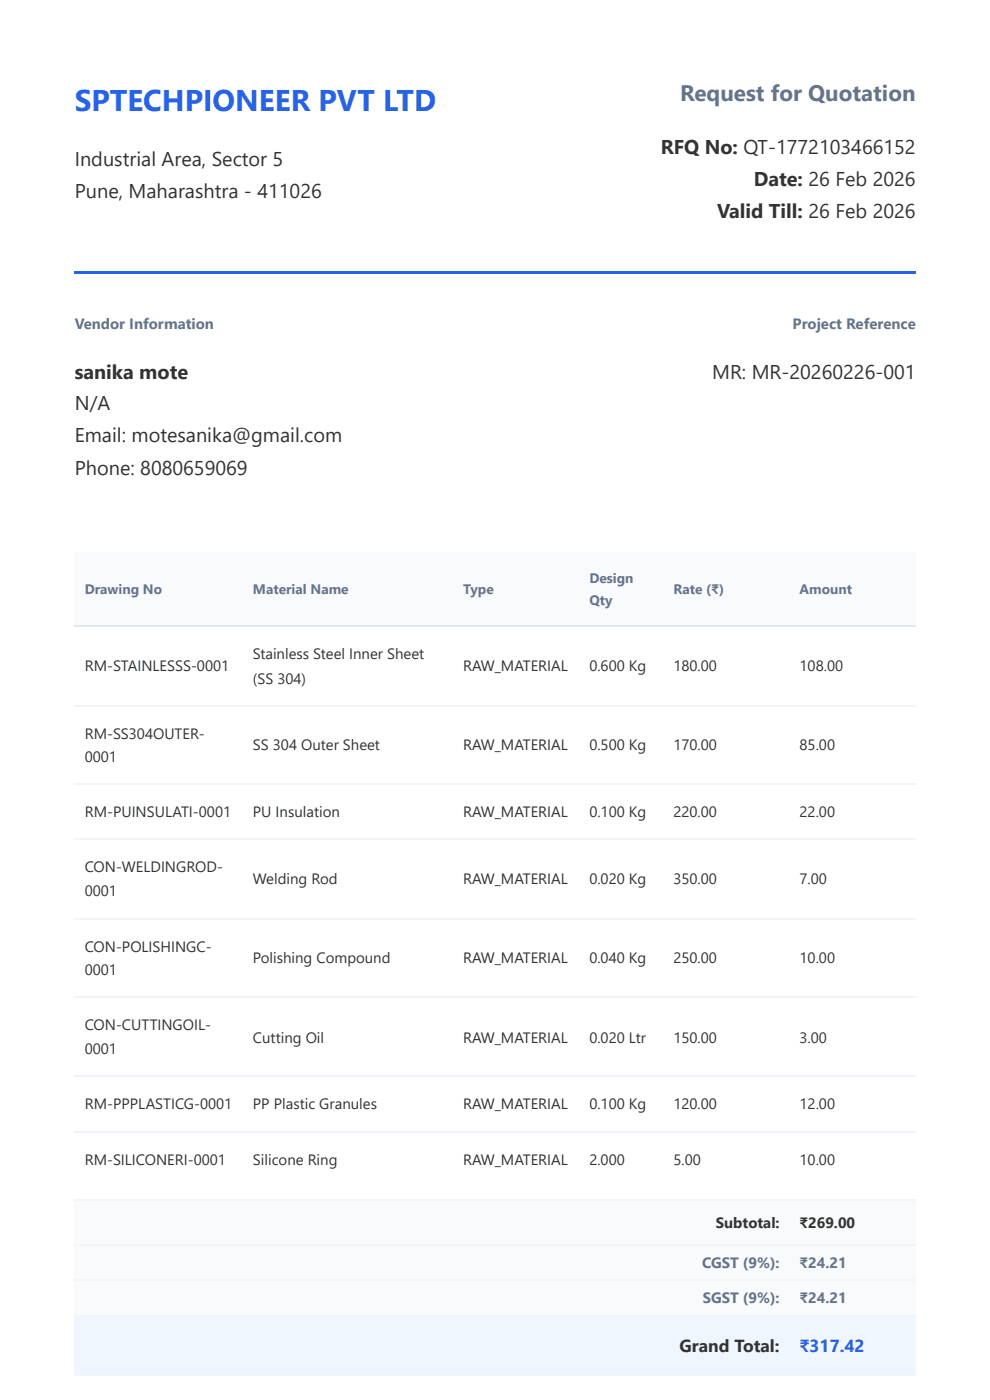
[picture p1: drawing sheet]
<svg xmlns="http://www.w3.org/2000/svg" width="210mm" height="297mm" viewBox="0 0 210 297" stroke-linecap="round" stroke-linejoin="round" font-family="sans-serif">
<defs><g id="words">
<text font-size="6.4" fill="#2563eb" x="15.9" y="23.5">SPTECHPIONEER PVT LTD</text>
<text font-size="4.8" fill="#64748b" x="144.5" y="21.4">Request for Quotation</text>
<g font-size="4.2" fill="#333">
<text x="15.9" y="35.2">Industrial Area, Sector 5</text>
<text x="140.3" y="32.8">RFQ No: QT-1772103466152</text>
<text x="160.1" y="39.4">Date: 26 Feb 2026</text>
<text x="15.9" y="42.1">Pune, Maharashtra - 411026</text>
<text x="152.3" y="46.3">Valid Till: 26 Feb 2026</text>
<text x="15.9" y="80.4">sanika mote</text>
<text x="151.2" y="80.4">MR: MR-20260226-001</text>
<text x="15.9" y="87">N/A</text>
<text x="15.9" y="93.9">Email: motesanika@gmail.com</text>
<text x="15.9" y="100.8">Phone: 8080659069</text>
</g>
<text font-size="3.7" fill="#333" x="144.3" y="287.1">Grand Total:</text>
<text font-size="3.7" fill="#2563eb" x="169.8" y="287.1">₹317.42</text>
<g font-size="3.2" fill="#64748b">
<text x="15.9" y="69.8">Vendor Information</text>
<text x="168.3" y="69.8">Project Reference</text>
<text x="149.1" y="269.3">CGST (9%):</text>
<text x="169.8" y="269.3">₹24.21</text>
<text x="149.2" y="276.8">SGST (9%):</text>
<text x="169.8" y="276.8">₹24.21</text>
</g>
<g font-size="3.2" fill="#333">
<text x="18" y="142.6">RM-STAINLESSS-0001</text>
<text x="53.7" y="140">Stainless Steel Inner Sheet</text>
<text x="98.4" y="142.6">RAW_MATERIAL</text>
<text x="125.1" y="142.6">0.600 Kg</text>
<text x="143" y="142.6">180.00</text>
<text x="169.8" y="142.6">108.00</text>
<text x="53.7" y="145.3">(SS 304)</text>
<text x="18" y="156.9">RM-SS304OUTER-</text>
<text x="18" y="161.9">0001</text>
<text x="53.7" y="159.3">SS 304 Outer Sheet</text>
<text x="98.4" y="159.3">RAW_MATERIAL</text>
<text x="125.1" y="159.3">0.500 Kg</text>
<text x="143" y="159.3">170.00</text>
<text x="169.8" y="159.3">85.00</text>
<text x="18" y="173.6">RM-PUINSULATI-0001</text>
<text x="53.7" y="173.6">PU Insulation</text>
<text x="98.4" y="173.6">RAW_MATERIAL</text>
<text x="125.1" y="173.6">0.100 Kg</text>
<text x="143" y="173.6">220.00</text>
<text x="169.8" y="173.6">22.00</text>
<text x="18" y="185.2">CON-WELDINGROD-</text>
<text x="18" y="190.2">0001</text>
<text x="53.7" y="187.9">Welding Rod</text>
<text x="98.4" y="187.9">RAW_MATERIAL</text>
<text x="125.1" y="187.9">0.020 Kg</text>
<text x="143" y="187.9">350.00</text>
<text x="169.8" y="187.9">7.00</text>
<text x="18" y="202.1">CON-POLISHINGC-</text>
<text x="18" y="207.2">0001</text>
<text x="53.7" y="204.5">Polishing Compound</text>
<text x="98.4" y="204.5">RAW_MATERIAL</text>
<text x="125.1" y="204.5">0.040 Kg</text>
<text x="143" y="204.5">250.00</text>
<text x="169.8" y="204.5">10.00</text>
<text x="18" y="218.8">CON-CUTTINGOIL-</text>
<text x="53.7" y="221.5">Cutting Oil</text>
<text x="98.4" y="221.5">RAW_MATERIAL</text>
<text x="125.1" y="221.5">0.020 Ltr</text>
<text x="143" y="221.5">150.00</text>
<text x="169.8" y="221.5">3.00</text>
<text x="18" y="223.8">0001</text>
<text x="18" y="235.5">RM-PPPLASTICG-0001</text>
<text x="53.7" y="235.5">PP Plastic Granules</text>
<text x="98.4" y="235.5">RAW_MATERIAL</text>
<text x="125.1" y="235.5">0.100 Kg</text>
<text x="143" y="235.5">120.00</text>
<text x="169.8" y="235.5">12.00</text>
<text x="18" y="247.4">RM-SILICONERI-0001</text>
<text x="53.7" y="247.4">Silicone Ring</text>
<text x="98.4" y="247.4">RAW_MATERIAL</text>
<text x="125.1" y="247.4">2.000</text>
<text x="143" y="247.4">5.00</text>
<text x="169.8" y="247.4">10.00</text>
<text x="152" y="260.9">Subtotal:</text>
<text x="169.8" y="260.9">₹269.00</text>
</g>
<g font-size="2.9" fill="#64748b">
<text x="125.1" y="123.8">Design</text>
<text x="18" y="126.2">Drawing No</text>
<text x="53.7" y="126.2">Material Name</text>
<text x="98.4" y="126.2">Type</text>
<text x="125.1" y="128.6">Qty</text>
<text x="143" y="126.2">Rate (₹)</text>
<text x="169.8" y="126.2">Amount</text>
</g>
</g></defs>
<path d="M15.9 57.7h178.6v.5h-178.6z" fill="#2563eb"/>
<g fill="#f8fafc">
<path d="M15.9 117.2h35.7v15.9h-35.7z"/>
<path d="M51.6 117.2h44.7v15.9h-44.7z"/>
<path d="M96.3 117.2h26.7v15.9h-26.7z"/>
<path d="M123 117.2h18v15.9h-18z"/>
<path d="M141 117.2h26.7v15.9h-26.7z"/>
<path d="M167.7 117.2h26.8v15.9h-26.8z"/>
<path d="M15.9 255.1h151.8v9.5h-151.8z"/>
<path d="M167.7 255.1h26.8v9.5h-26.8z"/>
<path d="M15.9 264.6h151.8v7.4h-151.8z"/>
<path d="M167.7 264.6h26.8v7.4h-26.8z"/>
<path d="M15.9 272h151.8v7.4h-151.8z"/>
<path d="M167.7 272h26.8v7.4h-26.8z"/>
<path d="M15.9 279.4h151.8v12.7h-151.8z"/>
<path d="M167.7 279.4h26.8v12.7h-26.8z"/>
</g>
<g fill="#eff6ff">
<path d="M15.9 279.4h151.8v12.7h-151.8z"/>
<path d="M167.7 279.4h26.8v12.7h-26.8z"/>
</g>
<path d="M15.9 133h178.6" fill="none" stroke="#e2e8f0" stroke-width=".26"/>
<path d="M15.9 149.9h178.6M15.9 166.6h178.6M15.9 178.2h178.6M15.9 195.1h178.6M15.9 211.8h178.6M15.9 228.5h178.6M15.9 240.4h178.6M15.9 254.9h178.6M15.9 264.5h178.6M15.9 271.9h178.6M15.9 279.5h178.6M15.9 292h178.6" fill="none" stroke="#f1f5f9" stroke-width=".26"/>
<use href="#words"/>
</svg>
